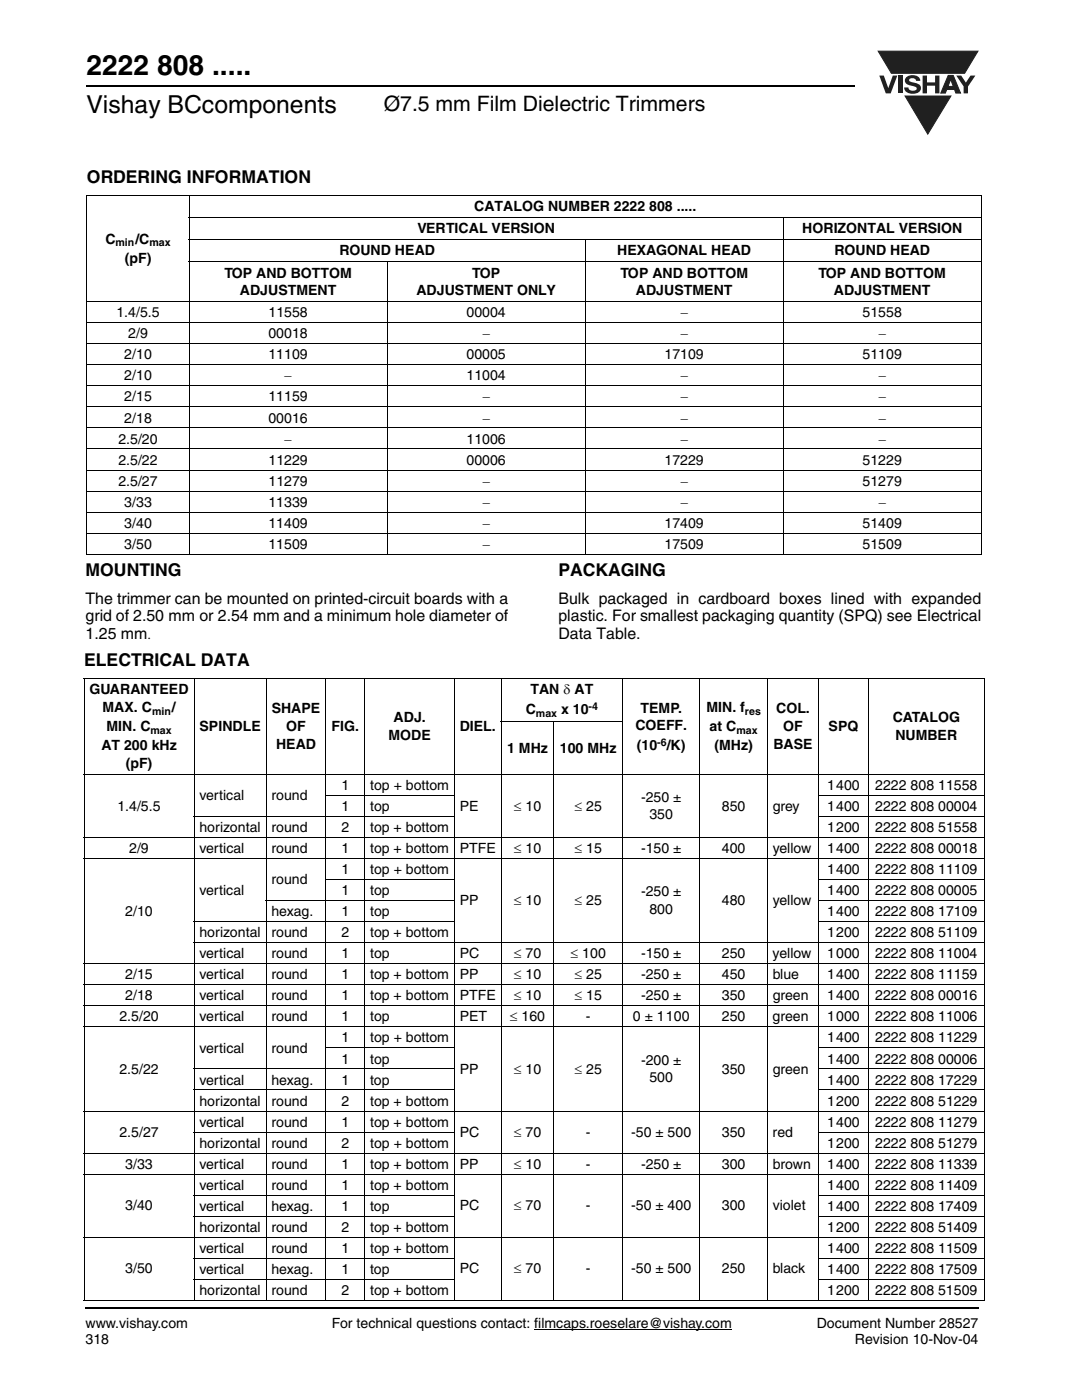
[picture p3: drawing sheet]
<svg xmlns="http://www.w3.org/2000/svg" width="216mm" height="279mm" viewBox="0 0 216 279" stroke-linecap="round" stroke-linejoin="round" font-family="sans-serif">
<defs><g id="words">
<text font-size="5.6" x="17.3" y="14.9">2222 808 .....</text>
<text font-size="4.9" x="17.3" y="22.5">Vishay BCcomponents</text>
<text font-size="4.2" x="76.6" y="22.1">Ø7.5 mm Film Dielectric Trimmers</text>
<g font-size="3.5">
<text x="17.4" y="36.4">ORDERING INFORMATION</text>
<text x="17.1" y="115">MOUNTING</text>
<text x="111.4" y="115">PACKAGING</text>
<text x="16.8" y="132.9">ELECTRICAL DATA</text>
</g>
<g font-size="3.2">
<text x="17.1" y="120.5">The trimmer can be mounted on printed-circuit boards with a</text>
<text x="17.1" y="124">grid of 2.50 mm or 2.54 mm and a minimum hole diameter of</text>
<text x="111.4" y="120.5">Bulk packaged in cardboard boxes lined with expanded</text>
<text x="111.4" y="124">plastic. For smallest packaging quantity (SPQ) see Electrical</text>
<text x="17.1" y="127.5">1.25 mm</text>
<text x="111.4" y="127.5">Data Table.</text>
</g>
<g font-size="2.8">
<text x="83.3" y="46.6">VERTICAL VERSION</text>
<text x="94.6" y="42.1">CATALOG NUMBER 2222 808 .....</text>
<text x="160.1" y="46.6">HORIZONTAL VERSION</text>
<text x="21" y="48.6">C</text>
<text x="24.9" y="52.4">(pF)</text>
<text x="27" y="48.6">/C</text>
<text x="67.7" y="51">ROUND HEAD</text>
<text x="123.2" y="51">HEXAGONAL HEAD</text>
<text x="166.5" y="51">ROUND HEAD</text>
<text x="44.8" y="55.4">TOP AND BOTTOM</text>
<text x="47.9" y="58.9">ADJUSTMENT</text>
<text x="83.1" y="58.9">ADJUSTMENT ONLY</text>
<text x="94.2" y="55.4">TOP</text>
<text x="123.8" y="55.4">TOP AND BOTTOM</text>
<text x="126.9" y="58.9">ADJUSTMENT</text>
<text x="163.3" y="55.4">TOP AND BOTTOM</text>
<text x="166.4" y="58.9">ADJUSTMENT</text>
<text x="23.2" y="63.3">1.4/5.5</text>
<text x="53.6" y="63.3">11558</text>
<text x="93.1" y="63.3">00004</text>
<text x="135.8" y="63.3">−</text>
<text x="172.1" y="63.3">51558</text>
<text x="24.8" y="71.7">2/10</text>
<text x="25.6" y="67.5">2/9</text>
<text x="53.6" y="67.5">00018</text>
<text x="53.6" y="71.7">11109</text>
<text x="93.1" y="71.7">00005</text>
<text x="96.2" y="67.5">−</text>
<text x="132.6" y="71.7">17109</text>
<text x="135.8" y="67.5">−</text>
<text x="172.1" y="71.7">51109</text>
<text x="175.3" y="67.5">−</text>
<text x="24.8" y="75.9">2/10</text>
<text x="56.7" y="75.9">−</text>
<text x="93.1" y="75.9">11004</text>
<text x="135.8" y="75.9">−</text>
<text x="175.3" y="75.9">−</text>
<text x="24.8" y="80.1">2/15</text>
<text x="53.6" y="80.1">11159</text>
<text x="96.2" y="80.1">−</text>
<text x="135.8" y="80.1">−</text>
<text x="175.3" y="80.1">−</text>
<text x="23.6" y="88.5">2.5/20</text>
<text x="24.8" y="84.3">2/18</text>
<text x="53.6" y="84.3">00016</text>
<text x="56.7" y="88.5">−</text>
<text x="93.1" y="88.5">11006</text>
<text x="96.2" y="84.3">−</text>
<text x="135.8" y="84.3">−</text>
<text x="135.8" y="88.5">−</text>
<text x="175.3" y="84.3">−</text>
<text x="175.3" y="88.5">−</text>
<text x="23.6" y="92.7">2.5/22</text>
<text x="53.6" y="92.7">11229</text>
<text x="93.1" y="92.7">00006</text>
<text x="132.6" y="92.7">17229</text>
<text x="172.1" y="92.7">51229</text>
<text x="23.6" y="96.9">2.5/27</text>
<text x="24.8" y="101.1">3/33</text>
<text x="53.6" y="101.1">11339</text>
<text x="53.6" y="96.9">11279</text>
<text x="96.2" y="96.9">−</text>
<text x="96.2" y="101.1">−</text>
<text x="135.8" y="96.9">−</text>
<text x="135.8" y="101.1">−</text>
<text x="172.1" y="96.9">51279</text>
<text x="175.3" y="101.1">−</text>
<text x="24.8" y="105.3">3/40</text>
<text x="53.6" y="105.3">11409</text>
<text x="96.2" y="105.3">−</text>
<text x="132.6" y="105.3">17409</text>
<text x="172.1" y="105.3">51409</text>
<text x="24.8" y="109.5">3/50</text>
<text x="53.6" y="109.5">11509</text>
<text x="96.2" y="109.5">−</text>
<text x="132.6" y="109.5">17509</text>
<text x="172.1" y="109.5">51509</text>
<text x="29.4" y="127.5">.</text>
<text x="17.9" y="138.6">GUARANTEED</text>
<text x="20.4" y="142.1">MAX. C</text>
<text x="34.3" y="142.1">/</text>
<text x="54.2" y="142.4">SHAPE</text>
<text x="104.9" y="142.5">C</text>
<text x="105.9" y="138.6">TAN δ AT</text>
<text x="112" y="142.5">x 10</text>
<text x="127.8" y="142.2">TEMP.</text>
<text x="141" y="142.1">MIN. f</text>
<text x="154.9" y="142.4">COL.</text>
<text x="20.2" y="149.7">AT 200 kHz</text>
<text x="21.3" y="145.9">MIN. C</text>
<text x="39.8" y="145.9">SPINDLE</text>
<text x="55.1" y="149.4">HEAD</text>
<text x="57.1" y="145.9">OF</text>
<text x="66.2" y="145.9">FIG.</text>
<text x="77.5" y="147.7">MODE</text>
<text x="78.5" y="144.1">ADJ.</text>
<text x="91.7" y="145.9">DIEL.</text>
<text x="126.8" y="145.7">COEFF.</text>
<text x="127.1" y="149.6">(10 /K)</text>
<text x="141.6" y="145.9">at C</text>
<text x="142.6" y="149.7">(MHz)</text>
<text x="154.3" y="149.4">BASE</text>
<text x="156.3" y="145.9">OF</text>
<text x="165.3" y="145.9">SPQ</text>
<text x="178.1" y="144.1">CATALOG</text>
<text x="178.7" y="147.7">NUMBER</text>
<text x="25.1" y="153.2">(pF)</text>
<text x="101.2" y="150.2">1 MHz</text>
<text x="111.7" y="150.2">100 MHz</text>
<text x="23.4" y="161.8">1.4/5.5</text>
<text x="39.8" y="159.6">vertical</text>
<text x="54.2" y="159.6">round</text>
<text x="68.1" y="157.6">1</text>
<text x="68.1" y="161.8">1</text>
<text x="73.9" y="157.6">top + bottom</text>
<text x="73.9" y="161.8">top</text>
<text x="91.7" y="161.8">PE</text>
<text x="102.5" y="161.8">≤ 10</text>
<text x="114.6" y="161.8">≤ 25</text>
<text x="127.9" y="160">-250 ±</text>
<text x="144" y="161.8">850</text>
<text x="154.2" y="161.8">grey</text>
<text x="165.1" y="157.6">1400</text>
<text x="165.1" y="161.8">1400</text>
<text x="174.6" y="157.6">2222 808 11558</text>
<text x="174.6" y="161.8">2222 808 00004</text>
<text x="39.8" y="166.1">horizontal</text>
<text x="54.2" y="166.1">round</text>
<text x="68.1" y="166.1">2</text>
<text x="73.9" y="166.1">top + bottom</text>
<text x="129.6" y="163.5">350</text>
<text x="165.1" y="166.1">1200</text>
<text x="174.7" y="166.1">2222 808 51558</text>
<text x="25.8" y="170.2">2/9</text>
<text x="39.8" y="170.2">vertical</text>
<text x="54.2" y="170.2">round</text>
<text x="68.1" y="170.2">1</text>
<text x="73.8" y="170.2">top + bottom</text>
<text x="91.7" y="170.2">PTFE</text>
<text x="102.5" y="170.2">≤ 10</text>
<text x="114.6" y="170.2">≤ 15</text>
<text x="127.9" y="170.2">-150 ±</text>
<text x="144" y="170.2">400</text>
<text x="154.2" y="170.2">yellow</text>
<text x="165.1" y="170.2">1400</text>
<text x="174.7" y="170.2">2222 808 00018</text>
<text x="39.8" y="178.5">vertical</text>
<text x="54.2" y="176.4">round</text>
<text x="68.1" y="174.5">1</text>
<text x="68.1" y="178.6">1</text>
<text x="73.9" y="174.5">top + bottom</text>
<text x="73.9" y="178.6">top</text>
<text x="127.9" y="178.9">-250 ±</text>
<text x="165.1" y="174.5">1400</text>
<text x="165.1" y="178.6">1400</text>
<text x="174.6" y="174.5">2222 808 11109</text>
<text x="174.6" y="178.6">2222 808 00005</text>
<text x="25" y="182.8">2/10</text>
<text x="54.2" y="182.9">hexag.</text>
<text x="68.1" y="182.9">1</text>
<text x="73.8" y="182.9">top</text>
<text x="91.7" y="180.6">PP</text>
<text x="102.5" y="180.6">≤ 10</text>
<text x="114.6" y="180.6">≤ 25</text>
<text x="129.6" y="182.4">800</text>
<text x="144" y="180.6">480</text>
<text x="154.2" y="180.6">yellow</text>
<text x="165.1" y="182.9">1400</text>
<text x="174.6" y="182.9">2222 808 17109</text>
<text x="39.8" y="187">horizontal</text>
<text x="39.8" y="191.3">vertical</text>
<text x="54.2" y="187">round</text>
<text x="54.2" y="191.3">round</text>
<text x="68.1" y="187">2</text>
<text x="68.1" y="191.3">1</text>
<text x="73.8" y="187">top + bottom</text>
<text x="73.8" y="191.3">top</text>
<text x="91.7" y="191.3">PC</text>
<text x="102.5" y="191.3">≤ 70</text>
<text x="113.9" y="191.3">≤ 100</text>
<text x="127.9" y="191.3">-150 ±</text>
<text x="144" y="191.3">250</text>
<text x="154.2" y="191.3">yellow</text>
<text x="165.1" y="187">1200</text>
<text x="165.1" y="191.3">1000</text>
<text x="174.6" y="187">2222 808 51109</text>
<text x="174.6" y="191.3">2222 808 11004</text>
<text x="25" y="195.5">2/15</text>
<text x="39.8" y="195.5">vertical</text>
<text x="54.2" y="195.5">round</text>
<text x="68.1" y="195.5">1</text>
<text x="73.8" y="195.5">top + bottom</text>
<text x="91.7" y="195.5">PP</text>
<text x="102.5" y="195.5">≤ 10</text>
<text x="114.6" y="195.5">≤ 25</text>
<text x="127.9" y="195.5">-250 ±</text>
<text x="144" y="195.5">450</text>
<text x="154.2" y="195.5">blue</text>
<text x="165.1" y="195.5">1400</text>
<text x="174.7" y="195.5">2222 808 11159</text>
<text x="23.8" y="203.9">2.5/20</text>
<text x="25" y="199.6">2/18</text>
<text x="39.8" y="199.6">vertical</text>
<text x="39.8" y="203.9">vertical</text>
<text x="54.2" y="199.6">round</text>
<text x="54.2" y="203.9">round</text>
<text x="68.1" y="199.6">1</text>
<text x="68.1" y="203.9">1</text>
<text x="73.8" y="199.6">top + bottom</text>
<text x="73.9" y="203.9">top</text>
<text x="91.7" y="199.6">PTFE</text>
<text x="91.7" y="203.9">PET</text>
<text x="101.7" y="203.9">≤ 160</text>
<text x="102.5" y="199.6">≤ 10</text>
<text x="114.6" y="199.6">≤ 15</text>
<text x="116.9" y="203.9">-</text>
<text x="126.3" y="203.9">0 ± 1100</text>
<text x="127.9" y="199.6">-250 ±</text>
<text x="144" y="203.9">250</text>
<text x="144" y="199.6">350</text>
<text x="154.2" y="203.9">green</text>
<text x="154.2" y="199.6">green</text>
<text x="165.1" y="203.9">1000</text>
<text x="165.1" y="199.6">1400</text>
<text x="174.6" y="203.9">2222 808 11006</text>
<text x="174.7" y="199.6">2222 808 00016</text>
<text x="68.1" y="208">1</text>
<text x="73.9" y="208">top + bottom</text>
<text x="165.1" y="208">1400</text>
<text x="174.6" y="208">2222 808 11229</text>
<text x="23.8" y="214.2">2.5/22</text>
<text x="39.8" y="210.1">vertical</text>
<text x="54.2" y="210.1">round</text>
<text x="68.1" y="212.3">1</text>
<text x="73.9" y="212.3">top</text>
<text x="91.7" y="214.2">PP</text>
<text x="102.5" y="214.2">≤ 10</text>
<text x="114.6" y="214.2">≤ 25</text>
<text x="127.9" y="212.5">-200 ±</text>
<text x="144" y="214.2">350</text>
<text x="154.2" y="214.2">green</text>
<text x="165.1" y="212.3">1400</text>
<text x="174.6" y="212.3">2222 808 00006</text>
<text x="39.8" y="216.4">vertical</text>
<text x="39.8" y="220.7">horizontal</text>
<text x="54.2" y="220.7">round</text>
<text x="54.2" y="216.4">hexag.</text>
<text x="68.1" y="216.4">1</text>
<text x="68.1" y="220.7">2</text>
<text x="73.8" y="216.4">top</text>
<text x="73.8" y="220.7">top + bottom</text>
<text x="129.6" y="216">500</text>
<text x="165" y="216.4">1400</text>
<text x="165.1" y="220.7">1200</text>
<text x="174.6" y="216.4">2222 808 17229</text>
<text x="174.6" y="220.7">2222 808 51229</text>
<text x="23.8" y="226.8">2.5/27</text>
<text x="39.8" y="224.9">vertical</text>
<text x="54.2" y="224.9">round</text>
<text x="68.1" y="224.9">1</text>
<text x="73.8" y="224.9">top + bottom</text>
<text x="91.7" y="226.8">PC</text>
<text x="102.5" y="226.8">≤ 70</text>
<text x="116.9" y="226.8">-</text>
<text x="125.9" y="226.8">-50 ± 500</text>
<text x="144" y="226.8">350</text>
<text x="154.2" y="226.8">red</text>
<text x="165.1" y="224.9">1400</text>
<text x="174.6" y="224.9">2222 808 11279</text>
<text x="25" y="233.3">3/33</text>
<text x="39.8" y="229">horizontal</text>
<text x="39.8" y="233.3">vertical</text>
<text x="54.2" y="229">round</text>
<text x="54.2" y="233.3">round</text>
<text x="68.1" y="233.3">1</text>
<text x="68.1" y="229">2</text>
<text x="73.8" y="233.3">top + bottom</text>
<text x="73.9" y="229">top + bottom</text>
<text x="91.7" y="233.3">PP</text>
<text x="102.5" y="233.3">≤ 10</text>
<text x="116.9" y="233.3">-</text>
<text x="127.9" y="233.3">-250 ±</text>
<text x="144" y="233.3">300</text>
<text x="154.2" y="233.3">brown</text>
<text x="165.1" y="229">1200</text>
<text x="165.1" y="233.3">1400</text>
<text x="174.7" y="229">2222 808 51279</text>
<text x="174.7" y="233.3">2222 808 11339</text>
<text x="39.8" y="237.4">vertical</text>
<text x="54.2" y="237.4">round</text>
<text x="68.1" y="237.4">1</text>
<text x="73.8" y="237.4">top + bottom</text>
<text x="165.1" y="237.4">1400</text>
<text x="174.6" y="237.4">2222 808 11409</text>
<text x="25" y="241.6">3/40</text>
<text x="39.8" y="241.7">vertical</text>
<text x="39.8" y="245.8">horizontal</text>
<text x="54.2" y="245.8">round</text>
<text x="54.2" y="241.7">hexag.</text>
<text x="68.1" y="241.7">1</text>
<text x="68.1" y="245.8">2</text>
<text x="73.8" y="241.7">top</text>
<text x="73.8" y="245.8">top + bottom</text>
<text x="91.7" y="241.6">PC</text>
<text x="102.5" y="241.6">≤ 70</text>
<text x="116.9" y="241.6">-</text>
<text x="125.9" y="241.6">-50 ± 400</text>
<text x="144" y="241.6">300</text>
<text x="154.2" y="241.6">violet</text>
<text x="165.1" y="241.7">1400</text>
<text x="165.1" y="245.8">1200</text>
<text x="174.6" y="241.7">2222 808 17409</text>
<text x="174.6" y="245.8">2222 808 51409</text>
<text x="39.8" y="250.1">vertical</text>
<text x="54.2" y="250.1">round</text>
<text x="68.1" y="250.1">1</text>
<text x="73.8" y="250.1">top + bottom</text>
<text x="165.1" y="250.1">1400</text>
<text x="174.6" y="250.1">2222 808 11509</text>
<text x="25" y="254.1">3/50</text>
<text x="39.8" y="254.3">vertical</text>
<text x="54.2" y="254.3">hexag.</text>
<text x="68.1" y="254.3">1</text>
<text x="73.8" y="254.3">top</text>
<text x="91.7" y="254.1">PC</text>
<text x="102.5" y="254.1">≤ 70</text>
<text x="116.9" y="254.1">-</text>
<text x="125.9" y="254.1">-50 ± 500</text>
<text x="144" y="254.1">250</text>
<text x="154.2" y="254.1">black</text>
<text x="165.1" y="254.3">1400</text>
<text x="174.6" y="254.3">2222 808 17509</text>
<text x="39.8" y="258.4">horizontal</text>
<text x="54.2" y="258.4">round</text>
<text x="68.1" y="258.4">2</text>
<text x="73.8" y="258.4">top + bottom</text>
<text x="165.1" y="258.4">1200</text>
<text x="174.6" y="258.4">2222 808 51509</text>
<text x="17.1" y="268.3">318</text>
<text x="17.1" y="265.1">www.vishay.com</text>
<text x="66.2" y="265.1">For technical questions contact: filmcaps.roeselare@vishay.com</text>
<text x="163" y="265.1">Document Number 28527</text>
<text x="170.6" y="268.3">Revision 10-Nov-04</text>
</g>
<g font-size="2.1">
<text x="23.1" y="49.1">min</text>
<text x="29.8" y="49.1">max</text>
<text x="30.3" y="142.6">min</text>
<text x="106.9" y="143">max</text>
<text x="117.5" y="141.6">-4</text>
<text x="148.7" y="142.6">res</text>
<text x="30" y="146.4">max</text>
<text x="131.1" y="148.8">-6</text>
<text x="146.9" y="146.4">max</text>
</g>
</g></defs>
<path d="M106.6 265.3h39.5" fill="none" stroke="#000" stroke-width=".2"/>
<path d="M175.1 10h20.2v17h-20.2z" fill="#fff"/>
<g fill="#231f20" stroke="#231f20" stroke-width=".2">
<path d="M175.2 10.2h19.9l-2.6 4.4h-14.6z"/>
<path d="M180.6 19.2h9.1l-4.6 7.6z"/>
</g>
<g fill="#231f20">
<path d="M175.5 15.1h.9l.8 2.5 1-2.5h.9l-1.4 3.5h-1z"/>
<path d="M179.2 15.1h.9v3.5h-.9z"/>
<path d="M180.9 15.4a1.97 1.97 0 0 1 2.6 .3l.1 .4h-.8a.75 .75 0 0 0-.7-.5 .75 .75 0 0 0-.7 .4l.2 .3 1 .2a1.06 1.06 0 0 1 1.2 1 1.06 1.06 0 0 1-1.1 1.2 1.65 1.65 0 0 1-2.3-1.2h.9a.91 .91 0 0 0 .7 .6 .91 .91 0 0 0 .9-.4 1.25 1.25 0 0 0-1.2-.6 1.02 1.02 0 0 1-1-.6 1.02 1.02 0 0 1 .2-1.1z"/>
<path d="M184.1 15.1h.9v1.3h1.6v-1.3h.9v3.5h-.9v-1.5h-1.6v1.5h-.9z"/>
<path d="M190.8 15.1h1l.9 1.4 1-1.4h.9l-1.4 2.2v1.3h-.9v-1.4z"/>
<path d="M189.2 15.1l-1.5 3.5h.9l.3-.7h1.6l.2 .7h1l-1.5-3.5zM189.7 15.8l.5 1.4h-1z"/>
</g>
<path d="M189.2 15.1h1l1.5 3.5h-1l-.2-.7h-1.6l-.3 .7h-.9zM189.7 15.8l.5 1.4h-1z" fill="none" stroke="#231f20" stroke-width=".2"/>
<path d="M17.3 17.2h153.4M17.1 261h178.3" fill="none" stroke="#000" stroke-width=".36"/>
<path d="M16.9 260.8h.2v.4h-.2z" fill="#000"/>
<g fill="none" stroke="#000" stroke-width=".2">
<path d="M17.3 39h178.6M17.4 39.1v71.4M37.7 38.9v71.8M195.8 39.1v71.4M37.7 43.5h158.2M37.7 47.9h158.2M37.7 52.3h158.2M77.3 52.2v58.5M116.8 47.8v62.9M156.3 43.3v67.4M17.3 60.2h178.6M17.3 64.4h178.6"/>
<path d="M17.3 68.6h178.6M17.3 72.8h178.6M17.3 77h178.6M17.3 81.2h178.6M17.3 85.4h178.6M17.3 89.6h178.6M17.3 93.8h178.6M17.3 98h178.6M17.3 102.2h178.6M17.3 106.4h178.6M17.3 110.6h178.6M16.7 135.5h179.8"/>
<path d="M16.8 135.6v123.8M38.7 135.4v124.2M53.1 135.4v124.2M65 135.4v124.2M72.8 135.4v124.2M90.7 135.4v124.2M100 135.4v124.2M124.2 135.4v124.2M139.7 135.4v124.2M153.1 135.4v124.2M163.4 135.4v124.2M173.2 135.4v124.2"/>
<path d="M196.4 135.6v123.8M16.7 154.5h179.8M64.9 158.7h25.9M99.9 144.1h24.4M110.5 144v115.6M163.3 158.7h33.2M16.7 167.1h179.8M16.7 171.3h179.8M38.7 162.9h52.1M53 179.7h37.8M64.9 175.5h25.9M163.3 162.9h33.2"/>
<path d="M163.3 175.5h33.2M163.3 179.7h33.2M16.7 192.3h179.8M16.7 196.5h179.8M38.7 183.9h52.1M38.7 188.1h157.8M163.3 183.9h33.2M16.7 200.7h179.8M16.7 204.9h179.8M38.7 213.3h52.1M38.7 217.5h52.1M64.9 209.1h25.9"/>
<path d="M163.3 209.1h33.2M163.3 213.3h33.2M163.3 217.5h33.2M16.7 221.7h179.8M16.7 230.1h179.8M16.7 234.3h179.8M38.7 225.9h52.1M38.7 238.5h52.1M163.3 225.9h33.2M163.3 238.5h33.2M16.7 246.9h179.8M16.7 259.5h179.8"/>
<path d="M38.7 242.7h52.1M38.7 251.1h52.1M38.7 255.3h52.1M163.3 242.7h33.2M163.3 251.1h33.2M163.3 255.3h33.2"/>
</g>
<use href="#words"/>
</svg>
